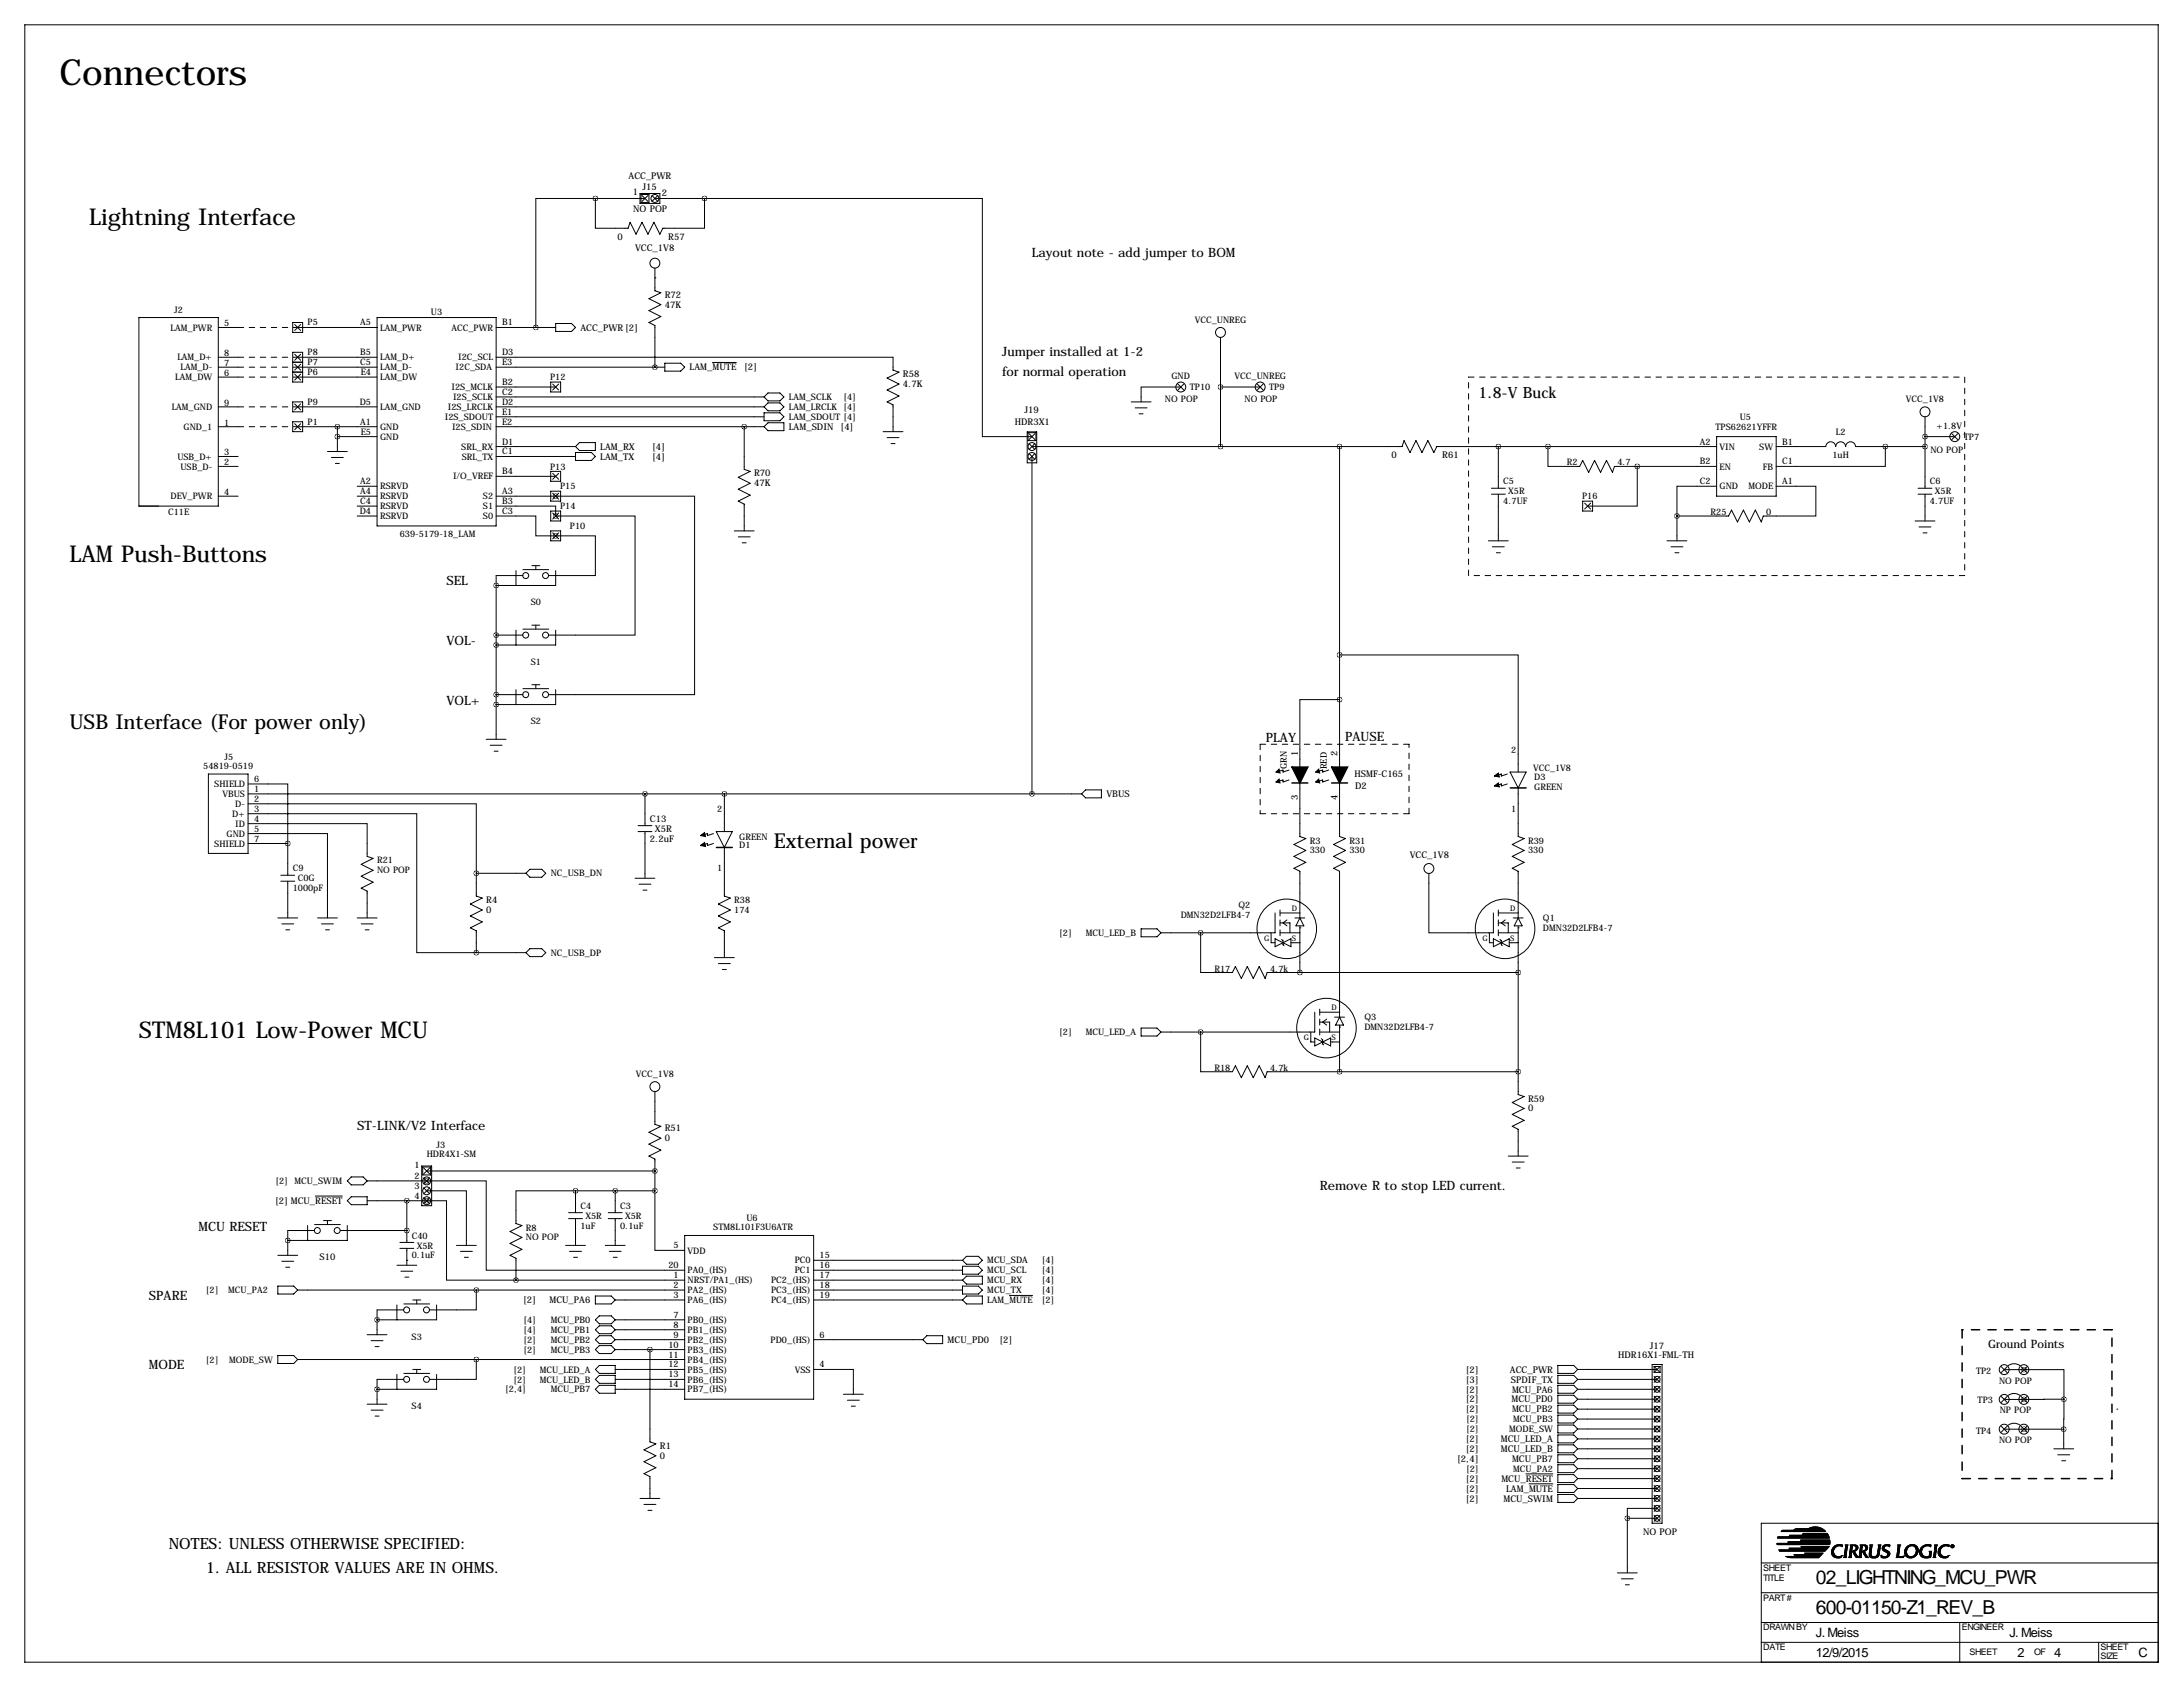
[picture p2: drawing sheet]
<svg xmlns="http://www.w3.org/2000/svg" width="559mm" height="432mm" viewBox="0 0 559 432" stroke-linecap="round" stroke-linejoin="round" font-family="sans-serif">
<defs><g id="words">
<text font-size="9.2" x="15.2" y="21.7">Connectors</text>
<g font-size="5.9">
<text x="22.9" y="57.5">Lightning Interface</text>
<text x="17.8" y="143.9">LAM Push-Buttons</text>
<text x="35.6" y="265.8">STM8L101 Low-Power MCU</text>
</g>
<g font-size="5.3">
<text x="17.8" y="186.6">USB Interface (For power only)</text>
<text x="198.1" y="217">External power</text>
</g>
<g font-size="4.9">
<text x="464.8" y="405.5">02_LIGHTNING_MCU_PWR</text>
<text x="464.8" y="413.1">600-01150-Z1_REV_B</text>
</g>
<g font-size="4">
<text x="378.5" y="101.8">1.8-V Buck</text>
<text x="43.2" y="396.4">NOTES: UNLESS OTHERWISE SPECIFIED:</text>
<text x="52.8" y="402.7">1. ALL RESISTOR VALUES ARE IN OHMS.</text>
</g>
<g font-size="3.3">
<text x="264.2" y="65.8">Layout note - add jumper to BOM</text>
<text x="256.5" y="91.2">Jumper installed at 1-2</text>
<text x="256.5" y="96.3">for normal operation</text>
<text x="114.3" y="149.9">SEL</text>
<text x="114.3" y="165.1">VOL-</text>
<text x="114.3" y="180.3">VOL+</text>
<text x="324" y="189.8">PLAY</text>
<text x="344.3" y="189.6">PAUSE</text>
<text x="91.4" y="289.3">ST-LINK/V2 Interface</text>
<text x="337.8" y="304.6">Remove R to stop LED current.</text>
<text x="50.8" y="315">MCU RESET</text>
<text x="38.1" y="332.7">SPARE</text>
<text x="38.1" y="350.5">MODE</text>
<text x="464.8" y="418.9">J. Meiss</text>
<text x="514.3" y="418.9">J. Meiss</text>
<text x="464.8" y="424">12/9/2015</text>
<text x="516.5" y="424">2</text>
<text x="525.8" y="424">4</text>
<text x="547.4" y="424">C</text>
</g>
<text font-size="3" x="509" y="345.1">Ground Points</text>
<g font-size="2.4">
<text x="160.9" y="45.8">ACC_PWR</text>
<text x="162" y="50">1</text>
<text x="164.5" y="48.7">J15</text>
<text x="169.4" y="50.3">2</text>
<text x="162.1" y="54.3">NO POP</text>
<text x="158.1" y="61.4">0</text>
<text x="162.6" y="64.3">VCC_1V8</text>
<text x="171" y="61.4">R57</text>
<text x="170.2" y="76.2">R72</text>
<text x="170.2" y="78.7">47K</text>
<text x="148.6" y="84.7">ACC_PWR[2]</text>
<text x="176.5" y="94.8">LAM_MUTE</text>
<text x="190.5" y="94.8">[2]</text>
<text x="231.1" y="96.5">R58</text>
<text x="231.1" y="99.1">4.7K</text>
<text x="262.2" y="105.8">J19</text>
<text x="201.9" y="110.1">LAM_SDIN</text>
<text x="215.2" y="110.1">[4]</text>
<text x="259.8" y="108.8">HDR3X1</text>
<text x="153.7" y="115.1">LAM_RX</text>
<text x="153.7" y="117.7">LAM_TX</text>
<text x="166.9" y="115.1">[4]</text>
<text x="166.9" y="117.7">[4]</text>
<text x="356.2" y="117.2">0</text>
<text x="369.2" y="117.2">R61</text>
<text x="193" y="121.9">R70</text>
<text x="193" y="124.5">47K</text>
<text x="332.2" y="193.5" transform="rotate(-90 332.2 193.5)">1</text>
<text x="342.4" y="193.5" transform="rotate(-90 342.4 193.5)">2</text>
<text x="346.7" y="198.9">HSMF-C165</text>
<text x="346.9" y="202">D2</text>
<text x="283.2" y="204">VBUS</text>
<text x="332.2" y="204.8" transform="rotate(-90 332.2 204.8)">3</text>
<text x="342.4" y="204.8" transform="rotate(-90 342.4 204.8)">4</text>
<text x="166.4" y="210.4">C13</text>
<text x="166.4" y="215.5">2.2uF</text>
<text x="167.6" y="212.9">X5R</text>
<text x="360.9" y="219.5">VCC_1V8</text>
<text x="124.5" y="231.1">R4</text>
<text x="124.5" y="233.7">0</text>
<text x="391.2" y="281.9">R59</text>
<text x="391.2" y="284.5">0</text>
<text x="170.2" y="289.6">R51</text>
<text x="170.2" y="292.1">0</text>
<text x="70.4" y="308.2">[2] MCU_RESET</text>
<text x="81.8" y="322.6">S10</text>
<text x="133.9" y="333.6">[2]</text>
<text x="140.7" y="333.6">MCU_PA6</text>
<text x="242.6" y="343.7">MCU_PD0</text>
<text x="255.8" y="343.7">[2]</text>
<text x="414.2" y="347.6">HDR16X1-FML-TH</text>
<text x="422.3" y="345.2">J17</text>
<text x="375.2" y="351.4">[2]</text>
<text x="375.2" y="353.9">[3]</text>
<text x="386.5" y="351.4">ACC_PWR</text>
<text x="386.8" y="353.9">SPDIF_TX</text>
<text x="375.2" y="356.4">[2]</text>
<text x="375.2" y="359">[2]</text>
<text x="386.9" y="359">MCU_PD0</text>
<text x="387.1" y="356.4">MCU_PA6</text>
<text x="375.2" y="361.5">[2]</text>
<text x="387.1" y="361.5">MCU_PB2</text>
<text x="168.9" y="370.8">R1</text>
<text x="375.2" y="369.1">[2]</text>
<text x="375.2" y="371.7">[2]</text>
<text x="384.2" y="369.1">MCU_LED_A</text>
<text x="384.2" y="371.7">MCU_LED_B</text>
<text x="168.9" y="373.4">0</text>
<text x="373" y="374.2">[2,4]</text>
<text x="387.1" y="374.2">MCU_PB7</text>
<text x="375.2" y="379.3">[2]</text>
<text x="375.2" y="381.8">[2]</text>
<text x="384.3" y="379.3">MCU_RESET</text>
<text x="385.6" y="381.8">LAM_MUTE</text>
<text x="375.2" y="384.4">[2]</text>
<text x="384.9" y="384.4">MCU_SWIM</text>
<text x="420.6" y="392.9">NO POP</text>
</g>
<g font-size="2.3">
<text x="44.6" y="80">J2</text>
<text x="57.4" y="83.6">5</text>
<text x="78.7" y="83.3">P5</text>
<text x="92.2" y="83.3">A5</text>
<text x="110.3" y="80.5">U3</text>
<text x="128.5" y="83.3">B1</text>
<text x="305.8" y="82.6">VCC_UNREG</text>
<text x="43.7" y="84.6">LAM_PWR</text>
<text x="97.3" y="84.6">LAM_PWR</text>
<text x="115.6" y="84.6">ACC_PWR</text>
<text x="45.4" y="92.2">LAM_D+</text>
<text x="46.2" y="94.8">LAM_D-</text>
<text x="57.4" y="93.7">7</text>
<text x="57.4" y="91.2">8</text>
<text x="78.7" y="90.9">P8</text>
<text x="78.7" y="93.5">P7</text>
<text x="92.2" y="90.9">B5</text>
<text x="92.2" y="93.5">C5</text>
<text x="97.3" y="92.2">LAM_D+</text>
<text x="97.3" y="94.8">LAM_D-</text>
<text x="116.6" y="94.8">I2C_SDA</text>
<text x="117.3" y="92.2">I2C_SCL</text>
<text x="128.5" y="90.9">D3</text>
<text x="128.5" y="93.5">E3</text>
<text x="44.9" y="97.3">LAM_DW</text>
<text x="57.4" y="96.3">6</text>
<text x="78.7" y="96">P6</text>
<text x="92.4" y="96">E4</text>
<text x="97.3" y="97.3">LAM_DW</text>
<text x="115.6" y="99.9">I2S_MCLK</text>
<text x="128.5" y="98.6">B2</text>
<text x="128.5" y="101.1">C2</text>
<text x="140.8" y="97.3">P12</text>
<text x="299.8" y="97">GND</text>
<text x="304.5" y="99.9">TP10</text>
<text x="316" y="97.1">VCC_UNREG</text>
<text x="324.9" y="99.9">TP9</text>
<text x="43.9" y="104.9">LAM_GND</text>
<text x="57.4" y="103.9">9</text>
<text x="78.7" y="103.6">P9</text>
<text x="92.1" y="103.6">D5</text>
<text x="97.3" y="104.9">LAM_GND</text>
<text x="113.9" y="107.5">I2S_SDOUT</text>
<text x="114.6" y="104.9">I2S_LRCLK</text>
<text x="116" y="102.4">I2S_SCLK</text>
<text x="128.5" y="103.6">D2</text>
<text x="128.5" y="106.2">E1</text>
<text x="201.9" y="102.4">LAM_SCLK</text>
<text x="201.9" y="104.9">LAM_LRCLK [4]</text>
<text x="201.9" y="107.5">LAM_SDOUT [4]</text>
<text x="215.9" y="102.4">[4]</text>
<text x="298.2" y="103">NO POP</text>
<text x="318.6" y="103">NO POP</text>
<text x="445.3" y="107.5">U5</text>
<text x="487.9" y="102.9">VCC_1V8</text>
<text x="47" y="110">GND_1</text>
<text x="57.4" y="109">1</text>
<text x="78.7" y="108.7">P1</text>
<text x="92.2" y="108.7">A1</text>
<text x="92.4" y="111.3">E5</text>
<text x="97.3" y="110">GND</text>
<text x="97.3" y="112.6">GND</text>
<text x="115.7" y="110">I2S_SDIN</text>
<text x="128.5" y="113.8">D1</text>
<text x="128.5" y="108.7">E2</text>
<text x="435.1" y="113.8">A2</text>
<text x="439.1" y="110">TPS62621YFFR</text>
<text x="456.2" y="113.8">B1</text>
<text x="469.9" y="111.3">L2</text>
<text x="495.7" y="109.9">+1.8V</text>
<text x="502.7" y="112.6">TP7</text>
<text x="45.4" y="117.6">USB_D+</text>
<text x="57.4" y="119.1">2</text>
<text x="57.4" y="116.6">3</text>
<text x="118.1" y="115.1">SRL_RX</text>
<text x="118.2" y="117.6">SRL_TX</text>
<text x="128.5" y="116.3">C1</text>
<text x="401.1" y="119.1">R2</text>
<text x="414" y="119.1">4.7</text>
<text x="435.1" y="118.9">B2</text>
<text x="440.2" y="115.1">VIN</text>
<text x="450.3" y="115.1">SW</text>
<text x="456.2" y="118.9">C1</text>
<text x="469.1" y="117.2">1uH</text>
<text x="494.1" y="115.8">NO POP</text>
<text x="46.2" y="120.2">USB_D-</text>
<text x="92.2" y="124">A2</text>
<text x="97.3" y="125.3">RSRVD</text>
<text x="116" y="122.7">I/O_VREF</text>
<text x="128.5" y="121.4">B4</text>
<text x="140.8" y="120.2">P13</text>
<text x="143.4" y="125.3">P15</text>
<text x="384.8" y="124">C5</text>
<text x="435.1" y="124">C2</text>
<text x="440.2" y="120.2">EN</text>
<text x="440.2" y="125.3">GND</text>
<text x="447.6" y="125.3">MODE</text>
<text x="451.3" y="120.2">FB</text>
<text x="456.2" y="124">A1</text>
<text x="494" y="124">C6</text>
<text x="43" y="131.9">C11E</text>
<text x="43.7" y="127.8">DEV_PWR</text>
<text x="57.4" y="126.7">4</text>
<text x="92.1" y="131.6">D4</text>
<text x="92.2" y="126.5">A4</text>
<text x="92.2" y="129">C4</text>
<text x="97.3" y="127.8">RSRVD</text>
<text x="97.3" y="130.3">RSRVD</text>
<text x="123.6" y="127.8">S2</text>
<text x="123.6" y="130.3">S1</text>
<text x="128.5" y="126.5">A3</text>
<text x="128.5" y="129">B3</text>
<text x="128.5" y="131.6">C3</text>
<text x="143.4" y="130.3">P14</text>
<text x="384.8" y="129.1">4.7UF</text>
<text x="386.1" y="126.5">X5R</text>
<text x="405" y="127.8">P16</text>
<text x="437.9" y="131.8">R25</text>
<text x="452.1" y="131.8">0</text>
<text x="494" y="129.1">4.7UF</text>
<text x="495.3" y="126.5">X5R</text>
<text x="97.3" y="132.9">RSRVD</text>
<text x="102.3" y="137.5">639-5179-18_LAM</text>
<text x="123.6" y="132.9">S0</text>
<text x="145.9" y="135.4">P10</text>
<text x="135.8" y="154.9">S0</text>
<text x="135.8" y="170.2">S1</text>
<text x="135.8" y="185.4">S2</text>
<text x="52" y="196.9">54819-0519</text>
<text x="57.5" y="194.6">J5</text>
<text x="329.4" y="196.9" transform="rotate(-90 329.4 196.9)">GRN</text>
<text x="339.6" y="196.9" transform="rotate(-90 339.6 196.9)">RED</text>
<text x="386.8" y="192.6">2</text>
<text x="392.4" y="197.4">VCC_1V8</text>
<text x="54.8" y="201.5">SHIELD</text>
<text x="65" y="202.7">1</text>
<text x="65" y="200.2">6</text>
<text x="392.7" y="199.7">D3</text>
<text x="392.7" y="202.2">GREEN</text>
<text x="56.9" y="204">VBUS</text>
<text x="59.4" y="209.1">D+</text>
<text x="60.2" y="206.5">D-</text>
<text x="65" y="205.2">2</text>
<text x="65" y="207.8">3</text>
<text x="183.6" y="207.9">2</text>
<text x="386.8" y="207.8">1</text>
<text x="58" y="214.2">GND</text>
<text x="60.2" y="211.6">ID</text>
<text x="65" y="210.3">4</text>
<text x="65" y="212.9">5</text>
<text x="65" y="215.4">7</text>
<text x="189.2" y="214.9">GREEN</text>
<text x="335.3" y="215.9">R3</text>
<text x="345.4" y="215.9">R31</text>
<text x="391.2" y="215.9">R39</text>
<text x="54.8" y="216.7">SHIELD</text>
<text x="96.5" y="221">R21</text>
<text x="189.2" y="217">D1</text>
<text x="335.3" y="218.4">330</text>
<text x="345.4" y="218.4">330</text>
<text x="391.2" y="218.4">330</text>
<text x="74.9" y="223.1">C9</text>
<text x="76.2" y="225.6">C0G</text>
<text x="96.5" y="223.5">NO POP</text>
<text x="141" y="224.3">NC_USB_DN</text>
<text x="183.6" y="223">1</text>
<text x="74.9" y="228.1">1000pF</text>
<text x="188" y="231.1">R38</text>
<text x="188" y="233.7">174</text>
<text x="317" y="232.4">Q2</text>
<text x="271.2" y="239.6">[2]</text>
<text x="277.9" y="239.6">MCU_LED_B</text>
<text x="302.2" y="234.9">DMN32D2LFB4-7</text>
<text x="395" y="235.8">Q1</text>
<text x="395" y="238.3">DMN32D2LFB4-7</text>
<text x="141" y="244.6">NC_USB_DP</text>
<text x="310.9" y="248.7">R17</text>
<text x="325.1" y="248.7">4.7k</text>
<text x="349.2" y="261.2">Q3</text>
<text x="349.2" y="263.7">DMN32D2LFB4-7</text>
<text x="271.2" y="265">[2]</text>
<text x="277.9" y="265">MCU_LED_A</text>
<text x="162.8" y="275.6">VCC_1V8</text>
<text x="310.9" y="274.1">R18</text>
<text x="325.1" y="274.1">4.7k</text>
<text x="111.8" y="293.7">J3</text>
<text x="106.1" y="299">1</text>
<text x="109.2" y="296.3">HDR4X1-SM</text>
<text x="70.5" y="303.1">[2]</text>
<text x="75.4" y="303.1">MCU_SWIM</text>
<text x="106.1" y="301.8">2</text>
<text x="106.1" y="304.3">3</text>
<text x="106.1" y="306.8">4</text>
<text x="148.6" y="309.4">C4</text>
<text x="149.9" y="312">X5R</text>
<text x="158.7" y="309.4">C3</text>
<text x="160" y="312">X5R</text>
<text x="105.4" y="317">C40</text>
<text x="134.6" y="315">R8</text>
<text x="134.6" y="317.5">NO POP</text>
<text x="148.6" y="314.5">1uF</text>
<text x="158.7" y="314.5">0.1uF</text>
<text x="182.6" y="314.8">STM8L101F3U6ATR</text>
<text x="191.1" y="312.4">U6</text>
<text x="105.4" y="322.1">0.1uF</text>
<text x="106.7" y="319.6">X5R</text>
<text x="172.4" y="319.5">5</text>
<text x="176" y="320.8">VDD</text>
<text x="203.4" y="323.4">PC0</text>
<text x="209.8" y="322.1">15</text>
<text x="252.7" y="323.4">MCU_SDA</text>
<text x="266.7" y="323.4">[4]</text>
<text x="171.1" y="324.6">20</text>
<text x="172.4" y="327.2">1</text>
<text x="172.4" y="329.7">2</text>
<text x="176" y="325.9">PA0_(HS)</text>
<text x="176" y="328.5">NRST/PA1_(HS)</text>
<text x="197.4" y="328.5">PC2_(HS)</text>
<text x="203.4" y="325.9">PC1</text>
<text x="209.8" y="324.6">16</text>
<text x="209.8" y="327.2">17</text>
<text x="209.8" y="329.7">18</text>
<text x="252.7" y="325.9">MCU_SCL</text>
<text x="252.7" y="328.5">MCU_RX</text>
<text x="266.7" y="325.9">[4]</text>
<text x="266.7" y="328.5">[4]</text>
<text x="52.7" y="331">[2]</text>
<text x="58.4" y="331">MCU_PA2</text>
<text x="172.4" y="332.2">3</text>
<text x="176" y="331">PA2_(HS)</text>
<text x="176" y="333.5">PA6_(HS)</text>
<text x="197.4" y="331">PC3_(HS)</text>
<text x="197.4" y="333.5">PC4_(HS)</text>
<text x="209.8" y="332.2">19</text>
<text x="252.7" y="331">MCU_TX</text>
<text x="252.7" y="333.5">LAM_MUTE</text>
<text x="266.7" y="331">[4]</text>
<text x="266.7" y="333.5">[2]</text>
<text x="134" y="338.6">[4]</text>
<text x="134" y="341.2">[4]</text>
<text x="141" y="338.6">MCU_PB0</text>
<text x="141" y="341.2">MCU_PB1</text>
<text x="172.4" y="337.3">7</text>
<text x="172.4" y="339.9">8</text>
<text x="176" y="338.6">PB0_(HS)</text>
<text x="176" y="341.2">PB1_(HS)</text>
<text x="105.4" y="342.9">S3</text>
<text x="134" y="343.7">[2]</text>
<text x="134" y="346.2">[2]</text>
<text x="141" y="343.7">MCU_PB2</text>
<text x="141" y="346.2">MCU_PB3</text>
<text x="171.1" y="344.9">10</text>
<text x="171.1" y="347.5">11</text>
<text x="172.4" y="342.4">9</text>
<text x="176" y="343.7">PB2_(HS)</text>
<text x="176" y="346.2">PB3_(HS)</text>
<text x="197.2" y="343.7">PD0_(HS)</text>
<text x="209.8" y="342.4">6</text>
<text x="52.7" y="348.8">[2]</text>
<text x="58.6" y="348.8">MODE_SW</text>
<text x="131.5" y="351.3">[2]</text>
<text x="131.5" y="353.9">[2]</text>
<text x="138.2" y="351.3">MCU_LED_A</text>
<text x="138.2" y="353.9">MCU_LED_B</text>
<text x="171.1" y="350">12</text>
<text x="171.1" y="352.6">13</text>
<text x="176" y="348.8">PB4_(HS)</text>
<text x="176" y="351.3">PB5_(HS)</text>
<text x="176" y="353.9">PB6_(HS)</text>
<text x="203.4" y="351.3">VSS</text>
<text x="209.8" y="350">4</text>
<text x="505.8" y="351.7">TP2</text>
<text x="129.3" y="356.4">[2,4]</text>
<text x="141" y="356.4">MCU_PB7</text>
<text x="171.1" y="355.1">14</text>
<text x="176" y="356.4">PB7_(HS)</text>
<text x="506.2" y="359.2">TP3</text>
<text x="511.7" y="354.2">NO POP</text>
<text x="105.4" y="360.7">S4</text>
<text x="375.3" y="364">[2]</text>
<text x="387.4" y="364">MCU_PB3</text>
<text x="511.9" y="361.8">NP POP</text>
<text x="375.3" y="366.6">[2]</text>
<text x="386.3" y="366.6">MODE_SW</text>
<text x="505.8" y="367">TP4</text>
<text x="511.7" y="369.4">NO POP</text>
<text x="375.3" y="376.7">[2]</text>
<text x="387.4" y="376.7">MCU_PA2</text>
<text x="451.4" y="404.6">TITLE</text>
<text x="451.4" y="402.1">SHEET</text>
<text x="451.4" y="409.7">PART #</text>
<text x="451.4" y="417.3">DRAWN BY</text>
<text x="502.2" y="417.3">ENGINEER</text>
<text x="451.4" y="422.4">DATE</text>
<text x="504.2" y="423.7">SHEET</text>
<text x="520.7" y="423.7">OF</text>
<text x="537.7" y="424.7">SIZE</text>
<text x="537.7" y="422.4">SHEET</text>
</g>
<g font-size="2">
<text x="330.7" y="233.2">D</text>
<text x="386.6" y="233.2">D</text>
<text x="323.6" y="240.8">G</text>
<text x="330.7" y="240.8">S</text>
<text x="379.5" y="240.8">G</text>
<text x="386.6" y="240.8">S</text>
<text x="340.9" y="258.6">D</text>
<text x="333.8" y="266.2">G</text>
<text x="340.9" y="266.2">S</text>
</g>
</g></defs>
<g fill="none" stroke="#000" stroke-width=".26">
<path d="M6.3 6.3h546.1v419.1h-546.1zM152.4 50.8v7.6h8.4l.5-1.5 1.5 3 1.5-3 1.6 3 1.5-3 1.5 3 .8-1.5h10.6v-7.6M152.4 50.8h-15.2v33M152.4 50.8h12.7M163.8 49.5h5.1v2.6h-5.1zM164.1 49.8h2v2h-2zM164.3 50l1.6 1.6M165.9 50l-1.6 1.6M166.9 50l1.5 1.6M167.6 50.8h12.7M168.4 50l-1.5 1.6M180.3 50.8h71.2v61h12.7"/>
<path d="M167.6 71.1h.1M167.6 68.6v5.8l1.6 .5-3.1 1.6 3.1 1.5-3.1 1.5 3.1 1.5-3.1 1.6 1.5 .7v10.7M35.6 81.3h20.3v48.2h-20.3zM55.9 83.8h5.1M55.9 91.4h5.1M55.9 94h5.1M55.9 96.5h5.1M74.9 82.6h2.6v2.5h-2.6zM74.9 90.2h2.6v7.6h-2.6zM74.9 92.7h2.6M74.9 95.2h2.6M75.4 83.1l1.6 1.5"/>
<path d="M75.4 90.7l1.6 1.5M75.4 93.2l1.6 1.5M75.4 95.8l1.6 1.5M76.2 83.8h20.3M76.2 91.4h20.3M76.2 94h20.3M76.2 96.5h20.3M77 83.1l-1.6 1.5M77 90.7l-1.6 1.5M77 93.2l-1.6 1.5M77 95.8l-1.6 1.5M96.5 81.3h30.5v53.3h-30.5z"/>
<path d="M127 83.8h15.2M127 99.1h15.2M127 91.4h101.6v3.3l1.5 .5-3 1.6 3 1.5-3 1.5 3 1.5-3 1.6 1.5 .7v6.9M127 94h43.2M141 97.8h2.5v2.5h-2.5zM141.5 98.3l1.5 1.5M142.2 82.8h4.1l1 1-1 1h-4.1zM143 98.3l-1.5 1.5M167.6 94h.1M170.2 93h4l1.1 1-1.1 1h-4zM182.4 92.8h6.1M301.5 98.3l1.5 1.5"/>
<path d="M302.3 99.1h-10.2v3.8M303 98.3l-1.5 1.5M312.4 99.1h10.2M312.4 86.4v27.9M321.8 98.3l1.5 1.5M323.3 98.3l-1.5 1.5M55.9 109.2h5.1M55.9 116.8h5.1M55.9 104.1h5.1M55.9 119.4h5.1M74.9 102.9h2.6v2.5h-2.6zM74.9 107.9h2.6v2.6h-2.6z"/>
<path d="M75.4 103.4l1.6 1.5M75.4 108.5l1.6 1.5M76.2 109.2h20.3M76.2 104.1h20.3M77 103.4l-1.6 1.5M77 108.5l-1.6 1.5M83.8 115.6h5.1M84.8 117.1h3.1M85.9 118.6h1M86.4 111.8h10.1M86.4 109.2v6.4M127 109.2h68.6"/>
<path d="M127 116.8h20.3M127 101.6h68.6M127 114.3h20.3M127 104.1h68.6M127 106.7h68.6M147.3 115.8h4.1l1 1-1 1.1h-4.1zM148.3 113.3h4.1v2h-4.1l-1-1zM190.5 109.2v10.9l1.5 .5-3 1.6 3 1.5-3 1.5 3 1.5-3 1.6 1.5 .7v6.9M195.6 105.7h4l1.1 1-1.1 1h-4zM196.6 100.6h3l1.1 1-1.1 1h-3l-1-1zM196.6 103.1h3l1.1 1-1.1 1.1h-3l-1-1.1zM196.6 108.2h4.1v2h-4.1l-1-1z"/>
<path d="M226.1 110.5h5M227.1 112h3M228.1 113.5h1M262.9 110.5h2.5v8h-2.5zM263.1 110.7h2.1v2.1h-2.1zM263.4 111l1.5 1.5M263.4 113.5l1.5 1.6M263.4 116.1l1.5 1.5M264.2 114.3h94.7l.5-1.5 1.5 3 1.6-3 1.5 3 1.5-3 1.5 3 .8-1.5h71.6M264.2 116.8v86.4M264.9 111l-1.5 1.5M264.9 113.5l-1.5 1.6"/>
<path d="M264.9 116.1l-1.5 1.5M289.6 102.9h5M290.6 104.4h3M291.6 105.9h1M342.9 114.3v82M383.5 114.3v10.7M396.2 114.3v5.1h8.2l.7-1.5 1.6 3 1.5-3 1.5 3 1.5-3 1.5 3 .6-1.5h26.1M419.1 119.4v10.1h-12.7M439.4 111.8h15.3v15.2h-15.3zM454.7 114.3h12.7a1.27 1.27 0 0 1 1.2-1.2 1.27 1.27 0 0 1 1.3 1.2 1.27 1.27 0 0 1 1.3-1.2 1.27 1.27 0 0 1 1.2 1.2M472.4 114.3a1.27 1.27 0 0 1 1.3-1.2 1.27 1.27 0 0 1 1.3 1.2h17.8M482.6 114.3v5.1h-27.9"/>
<path d="M492.8 111.8h7.6M492.8 106.7v18.3M499.6 111l1.5 1.5M501.1 111l-1.5 1.5M55.9 127h5.1M91.4 124.5h5.1M91.4 127h5.1M91.4 129.5h5.1M91.4 132.1h5.1M127 132.1h10.2v5.1h5M127 129.5h15.2v2.6M127 127h15.2"/>
<path d="M127 121.9h15.2M141 120.6h2.5v2.6h-2.5zM141 125.7h2.5v2.6h-2.5zM141 130.8h2.5v2.5h-2.5zM141 135.9h2.5v2.5h-2.5zM141.5 126.2l1.5 1.6M141.5 131.3l1.5 1.5M141.5 136.4l1.5 1.5M141.5 121.2l1.5 1.5M142.2 132.1h.1M142.2 132.1h20.4v30.5h-22.1M142.2 127h.1"/>
<path d="M142.2 137.2h.1M142.2 137.2h10.2v10.1h-11.9M142.2 127h35.6v50.8h-37.3M143 126.2l-1.5 1.6M143 131.3l-1.5 1.5M143 136.4l-1.5 1.5M143 121.2l-1.5 1.5M188 135.9h5M189 137.4h3M190 138.9h1M381 138.4h5.1M381.8 125h3.5"/>
<path d="M381.8 126.5h3.5M382 140h3.1M383.5 126.5v11.9M405.1 128.3h2.6v2.5h-2.6zM405.6 128.8l1.6 1.5M407.2 128.8l-1.6 1.5M426.7 138.4h5.1M427.7 140h3.1M429.3 132.1v6.3M439.4 124.5h-10.1v7.6M454.7 124.5h10.1v7.6h-13.4l-.6 1.5-1.5-3-1.5 3-1.5-3-1.5 3-1.6-3-.7 1.5h-13.2M490.2 133.3h5.1"/>
<path d="M491 125h3.5M491 126.5h3.5M491.2 134.9h3.1M492.3 136.4h1M492.8 126.5v6.8M127 149.9h.1M132.1 146v3.9M133.9 147.3h-6.9v41.9M133.9 145.8h6.6M136.1 144.8h2.1M137.2 144.8v1M142.2 146v3.9h-15.2"/>
<path d="M383 141.5h1M428.8 141.5h1M127 162.6h.1M127 165.1h.1M127 177.8h.1M127 162.6h6.9M127 177.8h6.9M132.1 161.3v3.8M132.1 176.5v3.8M133.9 161h6.6M133.9 176.3h6.6M136.1 160h2.1"/>
<path d="M136.1 175.3h2.1M137.2 160v1M137.2 175.3v1M142.2 161.3v3.8h-15.2M142.2 176.5v3.8h-15.2M342.9 167.6h45.7v30M342.9 179.1h-10.2v17.2M53.3 198.1h10.2v20.3h-10.2zM124.5 189.2h5M125.5 190.8h3M126.5 192.3h1M127 180.3h.1"/>
<path d="M329.9 197.1l-1.5 .5v-.5l-1.8 .5M329.9 199.6l-1.5 .6v-.6l-1.8 .6M340.1 197.1l-1.5 .5v-.5l-1.8 .5M340.1 199.6l-1.5 .6v-.6l-1.8 .6M385.8 198.1l-1.5 .5v-.5l-1.8 .5M386.5 197.6h4.2l-2.1 4.1zM63.5 213.4h20.3v21.5M63.5 210.8h30.5v8.4l1.5 .5-3 1.5 3 1.6-3 1.5 3 1.5-3 1.5 1.5 .8v6.8M63.5 200.7h10.2v15.2M63.5 205.7h58.4v17.8M63.5 208.3h43.2v35.5h15.2M63.5 203.2h213.4"/>
<path d="M63.5 215.9h10.2M73.7 215.9v8.1M163.3 211.3h3.6M163.3 212.9h3.6M165.1 203.2v8.1M165.1 212.9v11.9M182.6 215.9l-1.5 .5v-.5l-1.8 .5M182.6 213.4l-1.5 .5v-.5l-1.8 .5M183.3 212.9h4.2l-2.1 4zM185.4 203.2v9.7M185.4 216.9v12.5l1.5 .5-3 1.5 3 1.5-3 1.5 3 1.6-3 1.5 1.5 .8v6.8M277.9 202.2h4v2h-4l-1-1z"/>
<path d="M332.7 200.4v13.7l1.6 .5-3.1 1.6 3.1 1.5-3.1 1.5 3.1 1.5-3.1 1.5 1.5 .8v11.9M342.9 200.4v13.7l1.5 .5-3 1.6 3 1.5-3 1.5 3 1.5-3 1.5 1.5 .8v37.3M385.8 200.7l-1.5 .5v-.5l-1.8 .5M388.6 201.7v12.4l1.5 .5-3 1.6 3 1.5-3 1.5 3 1.5-3 1.5 1.5 .8v11.9M71.1 234.9h5.1M71.9 224h3.5M71.9 225.6h3.5M72.1 236.5h3.1M73.2 238h1M73.7 225.6v9.3M81.3 234.9h5.1M82.3 236.5h3"/>
<path d="M83.3 238h1M91.4 234.9h5.1M92.5 236.5h3M93.5 238h1M121.9 223.5v5.9l1.5 .5-3 1.5 3 1.5-3 1.5 3 1.6-3 1.5 1.5 .8v5.5M121.9 223.5h12.7M135.6 222.5h3.1l1 1-1 1h-3.1l-1-1zM162.6 224.8h5M163.6 226.3h3M164.6 227.8h1M292.1 237.7h4.1l1 1.1-1 1h-4.1zM307.3 238.8v10.1h8.2l.7-1.5 1.6 3 1.5-3 1.5 3 1.5-3 1.5 3 .6-1.5h64.2"/>
<path d="M325.4 238.8v2.5h1M326.4 233.7v5.1h-29.2M327.7 238.8h5M327.7 236.2h2.5v2.6M327.7 232.9v1.5M327.7 235.5v1.5M327.7 238v1.5M327.7 233.7h5M329.4 235.5l-1 .7 1 .8M331.5 234.9h2.5M332.7 237.5h.1M332.7 234.9l1.1 2.1h-2.1z"/>
<path d="M332.7 237v11.9M365.8 223.5v15.3h16.5v-5.1M381.3 238.8v2.5h1M383.5 238.8h5.1M383.5 236.2h2.6v2.6M383.5 233.7h5.1M383.5 232.9v1.5M383.5 235.5v1.5M383.5 238v1.5M385.3 235.5l-1 .7 1 .8M387.3 234.9h2.6M388.6 237.5h.1"/>
<path d="M388.6 234.9l1 2.1h-2zM388.6 237v43.2l1.5 .5-3 1.5 3 1.5-3 1.5 3 1.6-3 1.5 1.5 .8v6.8M121.9 243.8h12.7M135.6 242.8h3.1l1 1-1 1.1h-3.1l-1-1.1zM182.9 245.1h5.1M183.9 246.6h3M184.9 248.2h1M326.4 240.3v2l4.1-2v2zM328.1 240.4l.3 .4v1l.3 .3M330.5 241.3h2.2M336.5 259.1v5.1h-39.3M337.8 258.3v1.5"/>
<path d="M337.8 259.1h5.1M382.3 240.3v2l4-2v2zM383.9 240.4l.4 .4v1l.3 .3M386.3 241.3h2.3M167.6 279.4v8.4l1.6 .5-3.1 1.5 3.1 1.5-3.1 1.6 3.1 1.5-3.1 1.5 1.5 .8v8.1M292.1 263.1h4.1l1 1.1-1 1h-4.1zM307.3 264.2v10.1h8.2l.7-1.5 1.6 3 1.5-3 1.5 3 1.5-3 1.5 3 .6-1.5h64.2M335.5 264.2v2.5h1M336.5 265.7v2l4.1-2v2zM337.8 264.2h5.1M337.8 261.6h2.6v2.6M337.8 260.9v1.5"/>
<path d="M337.8 263.4v1.5M338.2 265.8l.4 .4v1l.2 .3M339.6 260.9l-1 .7 1 .8M340.6 266.7h2.3M341.6 260.3h2.6M342.9 262.9h.1M342.9 260.3l1 2.1h-2zM342.9 262.4v11.9M107.9 298.4h2.6v10.2h-2.6zM108.2 298.7h2v2h-2zM108.5 299l1.5 1.5M109.2 299.7h58.4"/>
<path d="M110 299l-1.5 1.5M167.6 299.7h.1M386.1 295.9h5.1M387.1 297.4h3M388.1 299h1M73.7 317.5h.1M78.7 313.7v3.8M80.5 315h-6.8v6.3M80.5 313.4h6.6M80.7 306.1h6.9M82.8 312.4h2M83.8 312.4v1"/>
<path d="M87.1 315h17M88.9 307.3l1-1h4.1v2.1h-4.1zM88.9 313.7v3.8h-15.2M94 302.3l-1-1.1h-3.1l-1 1.1 1 1h3.1l.9-1h15.3M94 307.3h15.2M102.4 318h3.5M102.4 319.5h3.5M104.1 315h.1M104.1 307.3v10.7M104.1 319.5v4.3M108.5 301.5l1.5 1.5M108.5 304l1.5 1.6"/>
<path d="M108.5 306.6l1.5 1.5M109.2 302.3h15.3v22.8h50.8M109.2 307.3h5.1v20.4h17.8M109.2 302.3h.1M109.2 304.8h10.2v14M109.2 307.3h.1M110 301.5l-1.5 1.5M110 304l-1.5 1.6M110 306.6l-1.5 1.5M116.8 318.8h5.1M144.8 318.8h5.1M145.5 310.4h3.6"/>
<path d="M145.5 311.9h3.6M147.3 304.8h-15.2v8.4l1.5 .5-3 1.5 3 1.5-3 1.6 3 1.5-3 1.5 1.5 .8v5.6M147.3 304.8v5.6M147.3 311.9v6.9M147.3 304.8h20.3M154.9 318.8h5.1M155.7 310.4h3.6M155.7 311.9h3.6M157.5 304.8v5.6M157.5 311.9v6.9M167.6 304.8v15.2h7.7M175.3 316.2h33v41.9h-33z"/>
<path d="M71.1 329.2h4.1l1 1-1 1h-4.1zM71.1 321.3h5.1M72.1 322.8h3.1M73.2 324.4h1M76.2 330.2h99.1M96.5 337.8h.1M101.6 334v3.8M101.6 323.8h5.1M102.6 325.4h3.1M103.4 335.3h-6.9v6.3M103.4 333.8h6.6M103.6 326.9h1"/>
<path d="M104.1 322.6h.1M105.7 332.7h2M106.7 332.7v1.1M111.8 334v3.8h-15.3M117.9 320.3h3M118.9 321.8h1M121.9 330.2v5.1h-11.9M132.1 327.7h43.2M145.8 320.3h3M146.8 321.8h1M152.4 331.7h4.1l1 1-1 1.1h-4.1zM156 320.3h3"/>
<path d="M157 321.8h1M157.5 332.7h17.8M157.5 337.8l-1-1h-3.1l-1 1 1 1h3.1l.9-1h17.9M208.3 325.1h38.1M208.3 327.7h38.1M208.3 330.2h38.1M208.3 332.7h38.1M208.3 322.6h38.1M246.4 327.7l1-1.1h4.1v2.1h-4.1zM246.4 324.1h4l1.1 1-1.1 1h-4zM246.4 329.2h4l1.1 1-1.1 1h-4zM247.4 331.7h4.1v2.1h-4.1l-1-1.1z"/>
<path d="M247.4 321.6h3l1.1 1-1.1 1h-3l-1-1zM258.4 331.6h5.9M71.1 347h4.1l1 1-1 1h-4.1zM76.2 348h99.1M94 359.4h5.1M94 341.6h5.1M95 343.2h3M96 344.7h1M96.5 355.6h.1M101.6 351.8v3.8M103.4 353.1h-6.9v6.3M103.4 351.5h6.6"/>
<path d="M105.7 350.5h2M106.7 350.5v1M111.8 351.8v3.8h-15.3M121.9 348v5.1h-11.9M152.4 350.5l1-1h4.1v2h-4.1zM152.4 353.1l1-1.1h4.1v2.1h-4.1zM152.4 355.6l1-1h4.1v2h-4.1zM157.5 350.5h17.8M157.5 342.9l-1-1h-3.1l-1 1 1 1h3.1l.9-1h17.9M157.5 340.4l-1-1.1h-3.1l-1 1.1 1 1h3.1l.9-1h17.9M157.5 345.4l-1-1h-3.1l-1 1 1 1.1h3.1l.9-1.1h17.9M157.5 353.1h17.8"/>
<path d="M157.5 355.6h17.8M166.4 345.4v23.7l1.5 .5-3.1 1.5 3.1 1.5-3.1 1.5 3.1 1.6-3.1 1.5 1.6 .8v5.5M208.3 350.5h10.1v6.4M208.3 342.9h27.9M215.9 356.9h5.1M216.9 358.4h3.1M217.9 359.9h1M237.2 341.9h4.1v2h-4.1l-1-1zM398.8 357.1h4l1.1 1-1.1 1.1h-4zM398.8 359.7h4l1.1 1-1.1 1h-4zM398.8 349.5h4l1.1 1-1.1 1h-4zM398.8 352h4l1.1 1.1-1.1 1h-4z"/>
<path d="M398.8 354.6h4l1.1 1-1.1 1h-4zM403.9 358.1h20.3M403.9 350.5h20.3M403.9 353.1h20.3M403.9 355.6h20.3M422.9 349.2h2.5v40.7h-2.5zM423.4 349.8v1.5M423.4 351.3h1.5M423.4 349.8h1.5M423.4 349.8l1.5 1.5M423.4 352.3l1.5 1.5M423.4 354.8l1.5 1.6"/>
<path d="M423.4 357.4l1.5 1.5M423.4 359.9l1.5 1.5M424.9 349.8v1.5M424.9 349.8l-1.5 1.5M424.9 352.3l-1.5 1.5M424.9 354.8l-1.5 1.6M424.9 357.4l-1.5 1.5M424.9 359.9l-1.5 1.5M512.3 349.8l1.5 1.5M512.3 357.4l1.5 1.6M513 358.2h5.1M513 350.6h5.1"/>
<path d="M513.8 349.8l-1.5 1.5M513.8 357.4l-1.5 1.6M514.1 349.5a2.54 2.54 0 0 1 3 .1M514.1 357.2a2.54 2.54 0 0 1 3 0M517.3 349.8l1.6 1.5M517.3 357.4l1.6 1.6M518.1 350.6h10.2v7.5M518.1 350.6h.1M518.1 358.2h.1M518.9 349.8l-1.6 1.5M518.9 357.4l-1.6 1.6M528.3 358.1l-10.2 .1"/>
<path d="M528.3 358.1v7.7M95 360.9h3M96 362.5h1M390.6 377.3h6.9M391.4 379.8h6.1M398.8 369.8h4l1.1 1-1.1 1.1h-4zM398.8 372.4h4l1.1 1-1.1 1h-4zM398.8 374.9h4l1.1 1-1.1 1h-4zM398.8 377.4h4l1.1 1.1-1.1 1h-4zM398.8 380h4l1.1 1-1.1 1h-4zM398.8 362.2h4l1.1 1-1.1 1h-4zM398.8 364.7h4l1.1 1.1-1.1 1h-4z"/>
<path d="M398.8 367.3h4l1.1 1-1.1 1h-4zM403.9 370.8h20.3M403.9 360.7h20.3M403.9 363.2h20.3M403.9 365.8h20.3M403.9 368.3h20.3M403.9 373.4h20.3M403.9 375.9h20.3M403.9 378.5h20.3M423.4 362.5l1.5 1.5M423.4 365l1.5 1.5M423.4 367.5l1.5 1.6"/>
<path d="M423.4 370.1l1.5 1.5M423.4 372.6l1.5 1.5M423.4 375.2l1.5 1.5M423.4 377.7l1.5 1.5M424.9 362.5l-1.5 1.5M424.9 365l-1.5 1.5M424.9 367.5l-1.5 1.6M424.9 370.1l-1.5 1.5M424.9 372.6l-1.5 1.5M424.9 375.2l-1.5 1.5M424.9 377.7l-1.5 1.5M512.3 365l1.5 1.6"/>
<path d="M513 365.8h15.3M513.8 365l-1.5 1.6M514.1 364.8a2.54 2.54 0 0 1 3 0M517.3 365l1.6 1.6M518.1 365.8h.1M518.9 365l-1.6 1.6M525.7 370.8h5.1M526.7 372.4h3.1M527.8 373.9h1M528.3 365.8v5M541.9 360.7h.1M163.8 383.5h5.1"/>
<path d="M164.8 385.1h3.1M165.9 386.6h1M398.8 382.5h4l1.1 1-1.1 1.1h-4zM403.9 381h20.3M403.9 383.5h20.3M416.6 388.6v14M416.6 388.6h7.6M423.4 380.2l1.5 1.6M423.4 382.8l1.5 1.5M423.4 385.3l1.5 1.5M423.4 387.9l1.5 1.5M424.2 386.1h-7.6v2.5"/>
<path d="M424.9 380.2l-1.5 1.6M424.9 382.8l-1.5 1.5M424.9 385.3l-1.5 1.5M424.9 387.9l-1.5 1.5M454.9 395.2h13.5M454.9 395.1h13.5M454.9 395h13.5M454.9 395.4h13.5M454.9 395.3h13.5M455 393.7h13.3M455 393.6h13.3M455.1 393.5h13.1"/>
<path d="M455.1 393.4h13.1M455.3 396.7h12.2M455.4 396.8h12M455.4 396.7h12M455.5 397h11.7M455.5 396.9h11.8M455.9 392h11.5M455.9 392h11.4M456 391.9h11.3M456.1 391.8h11.1M456.1 391.8h11M456.2 391.7h10.9"/>
<path d="M456.3 391.7h10.7M457 398.4h8.9M457.1 398.4h8.7M457.3 398.5h8.5M457.4 398.5h8.3M457.7 398.6h7.9M457.7 395h10.7M457.7 394.9h10.7M457.7 394.8h10.7M457.7 394.7h10.7M457.7 394.6h10.7M457.9 398.7h7.7"/>
<path d="M458 396.3h9.8M458 396.2h9.9M458 393.3h10.1M458 393.2h10.1M458 396.4h9.7M458 393.1h10.1M458.1 396.5h9.5M458.1 396.5h9.6M458.1 396.4h9.6M458.1 393h10M458.1 393h9.9M458.1 396.6h9.4"/>
<path d="M458.1 392.9h9.9M458.3 398.7h7.2M459.2 397.9h7.1M459.2 398h7M459.2 391.6h7.7M459.3 398h6.9M459.3 391.5h7.5M459.4 398.1h6.7M459.4 391.4h7.3M459.5 398.2h6.6M459.6 398.2h6.4M459.6 391.3h6.9"/>
<path d="M459.7 398.3h6.3M459.7 391.3h6.7M460.9 394.5h7.5M460.9 394.4h7.5M460.9 394.3h7.5M460.9 394.2h7.5M461 394.2h7.4M461 395.8h7.3M461.1 396h7M461.1 395.9h7.1M461.1 396.1h6.9M461.2 396.2h6.7"/>
<path d="M461.3 392.9h6.7M461.4 392.8h6.5M461.4 392.7h6.5M461.5 392.7h6.4M461.5 392.6h6.3M461.6 392.5h6.2M461.6 392.5h6.1M461.9 397.5h4.8M462 397.6h4.6M462.1 397.7h4.4M462.2 397.8h4.2M462.3 397.9h4"/>
<path d="M463 391.2h3.3M463 391.2h3.2M463.3 391.1h2.7M463.4 391h2.5M463.5 391h2.2M463.8 390.9h1.7M464.3 390.8h.7M467.2 397l-11.7 .1M468.1 396l-7 .1M468.8 397.6h.6M468.8 397.5h.6M468.8 397.4h.6"/>
<path d="M468.8 397.4h.5M468.8 397.3h.5M468.8 397.2h.5M468.8 397.1h.5M468.8 397h.5M468.9 397.8h.6M468.9 397.7h.6M468.9 397.7h.5M468.9 397h.4M468.9 396.9h.4M468.9 396.8h.5M468.9 396.7h.5"/>
<path d="M468.9 398h.7M468.9 397.9h.7M468.9 397.9h.6M468.9 396.6h.5M469 398h.7M469 396.5h.5M469 398.1h.8M469 396.4h.5M469 396.4h.6M469.1 398.2h.7M469.1 398.2h.8M469.1 396.2h.6"/>
<path d="M469.2 398.3h.9M469.2 396.2h.5M469.2 396.1h.5M469.2 398.4h1M469.3 398.4h2.1M469.3 396h.7M469.4 398.5h2M469.4 395.9h.6M469.4 395.9h.7M469.5 396.5l-.6 .1M469.6 395.7h.9M469.6 398.6h1.7"/>
<path d="M469.6 396.3h-.5M469.6 395.7h2M469.7 395.6h1.9M469.8 398.7h1.4M469.9 396l-.7 .1M470 398.7h1.1M470.1 395.5h1.6M470.2 395.4h1.4M470.3 395.8h-.8M470.4 395.4h1M470.7 395.3h.3M471 398.4h.4"/>
<path d="M471.2 395.7h.4M471.4 395.8h.2M471.4 398.2h.2M471.5 398.3h-.3M471.5 398.2h.1M471.6 395.9h.1M471.6 398.1h.1M471.7 395.5l-1.9 .1M471.9 398.7h.8M472 398.6h.6M472.1 398.5h.5M472.1 398.4h.4"/>
<path d="M472.1 398.3h.4M472.1 398.2h.4M472.1 398.2h.5M472.1 398.1h.5M472.1 398h.5M472.1 397.9h.5M472.2 397.9h.4M472.2 397.8h.4M472.2 397.7h.4M472.2 397.6h.4M472.2 397.5h.4M472.2 397.4h.5"/>
<path d="M472.2 397.3h.5M472.2 397.2h.5M472.3 397.1h.4M472.3 397h.4M472.3 396.9h.4M472.3 396.8h.4M472.3 396.7h.4M472.3 395.4h.8M472.3 396.6h.5M472.3 396.5h.5M472.3 396.4h.5M472.3 396.3h.5"/>
<path d="M472.3 395.5h.7M472.4 396.2h.4M472.4 396.1h.4M472.4 396h.4M472.4 395.9h.4M472.4 395.7h.5M472.4 395.6h.5M472.7 397l-.4 .1M472.9 395.8h-.5M473 395.5l-.6 .1M473.2 398.7h.8M473.3 398.6h.6"/>
<path d="M473.3 398.5h.6M473.4 398.5h.5M473.4 398.4h.5M473.4 398.3h.5M473.4 398.2h.5M473.4 398.1h.5M473.5 398h.4M473.5 397.9h.4M473.5 397.8h.4M473.5 397.7h.4M473.5 397.6h.4M473.5 397.5h.5"/>
<path d="M473.5 397.4h.5M473.5 397.3h.5M473.5 397.2h.5M473.6 397.1h.4M473.6 397h.4M473.6 396.9h.4M473.6 396.8h.4M473.6 395.4h1.4M473.6 396.7h.4M473.6 396.6h.5M473.6 396.5h.5M473.6 396.4h.5"/>
<path d="M473.6 395.5h1.5M473.7 396.2h.4M473.7 396.1h.4M473.7 396h.4M473.7 395.5l1.6 .1M473.7 395.9h.5M473.7 395.8h.5M473.7 395.7h.5M473.7 395.6h1.7M474 397.5l-.5 .1M474.1 396.3h-.4M474.2 397h.7"/>
<path d="M474.2 397.2h.5M474.2 397.1h.5M474.3 397.3h.5M474.3 397.2h.4M474.4 397.5h.5M474.4 397.4h.5M474.4 397.4h.4M474.4 397h.6M474.4 397.5l.6 .1M474.5 397.7h.5M474.5 397.6h.5M474.5 396.9h.6"/>
<path d="M474.6 397.8h.5M474.6 397.9h.5M474.7 398h.5M474.7 397.9h.5M474.7 398l.6 .1M474.7 395.7h.7M474.8 398.1h.5M474.8 398.2h.6M474.8 398.2h.5M474.8 396.7h.5M474.8 395.7h.7M474.9 398.3h.6"/>
<path d="M474.9 396.7h.4M474.9 398.4h.6M474.9 396.6h.5M474.9 395.8h.6M475 398.4h.6M475 398.5l.7 .1M475 398.5h.6M475 395.9h.6M475 395.9h.5M475.1 396.5h.4M475.1 396.4h.4M475.1 396h.5"/>
<path d="M475.1 398.6h1.4M475.1 396.2h.5M475.1 396.1h.5M475.2 398.7h1.3M475.2 396.8h-.5M475.5 396.5l-.5 .1M475.6 396.3h-.5M475.8 398.5h.6M475.9 398.5h.5M475.9 398.4h.5M475.9 398.2h.5M475.9 398.1h.5"/>
<path d="M475.9 398h.5M476 398h.4M476 397.9h.5M476 397.8h.5M476 397.7h.5M476 397.6h.5M476 397.5h.5M476 397.4h.5M476 397.3h.5M476 397.2h.5M476.1 397.2h.4M476.1 397.1h.4"/>
<path d="M476.1 397h.5M476.1 396.9h.5M476.1 396.8h.5M476.1 395.4h1.4M476.1 396.7h.5M476.1 396.6h.5M476.1 396.5h.5M476.1 396.4h.5M476.1 395.5h1.5M476.2 396.2h.5M476.2 396.1h.5M476.2 396h.5"/>
<path d="M476.2 395.5l1.6 .1M476.2 395.9h.5M476.2 395.8h.5M476.2 395.7h.5M476.2 395.6h1.7M476.4 398.3h-.5M476.5 397.5l-.5 .1M476.7 396.3h-.5M476.8 397.2h.4M476.8 397.1h.4M476.8 397.3h.5M476.8 397.2h.5"/>
<path d="M476.9 397.4h.5M476.9 397.5h.5M476.9 397h.6M477 397.5l.5 .1M477 397.7h.5M477 397.6h.5M477.1 397.7h.4M477.1 396.9h.5M477.1 397.8h.5M477.2 397.9h.5M477.2 397.9h.4M477.2 398h.5"/>
<path d="M477.3 398l.5 .1M477.3 395.7h.6M477.3 398.1h.5M477.4 398.2h.5M477.4 398.2h.4M477.4 396.7h.4M477.4 395.7h.6M477.4 398.3h.6M477.5 398.4h.5M477.5 397l-.8 .1M477.5 396.6h.4M477.5 395.8h.5"/>
<path d="M477.5 398.5l.7 .1M477.5 398.5h.6M477.5 398.4h.6M477.5 395.9h.5M477.6 396.5h.4M477.6 396.4h.4M477.6 396h.5M477.6 395.9h.5M477.6 398.6h.7M477.6 396.2h.5M477.6 396.1h.5M477.7 398.7h.7"/>
<path d="M477.7 396.8h-.5M478 396.5l-.5 .1M478.1 396.3h-.5M478.5 398.2h.5M478.5 398.1h.5M478.5 398h.5M478.5 397.9h.4M478.5 397.8h.4M478.5 397.7h.4M478.5 397.6h.4M478.5 397.5h.4M478.5 398.3h.7"/>
<path d="M478.5 398.2h.6M478.5 397.4h.5M478.5 397.3h.5M478.5 397.2h.5M478.5 397.1h.5M478.6 398.4h.7M478.6 397h.4M478.6 396.9h.4M478.6 396.8h.4M478.6 396.7h.4M478.6 395.4h.8M478.6 398.5h2.1"/>
<path d="M478.6 398.4h.9M478.6 396.6h.4M478.6 396.5h.5M478.6 396.4h.5M478.6 396.3h.5M478.6 396.2h.5M478.6 395.5h.7M478.7 398.5h2M478.7 396.2h.4M478.7 396.1h.4M478.7 396h.4M478.7 395.9h.4"/>
<path d="M478.7 395.7h.5M478.7 395.6h.5M478.8 398.6h1.7M478.9 398.7h1.5M479 398.7h1.3M479.1 396.5l-.5 .1M479.2 395.8h-.5M479.3 395.5l-.6 .1M479.9 398.4h.9M480.1 398.4h.7M480.3 398.2h.6M480.4 398.2h.5"/>
<path d="M480.4 398.1h.6M480.5 398h.5M480.5 397.9h.5M480.6 397.9h.4M480.6 397.8h.4M480.6 397.7h.5M480.6 397.6h.5M480.6 397.5h.5M480.7 397.5h.4M480.7 397.4h.4M480.7 397.3h.4M480.7 397.2h.4"/>
<path d="M480.7 397.1h.4M480.7 397h.5M480.7 396.9h.5M480.7 396.8h.5M480.7 396.7h.5M480.7 395.4h.8M480.8 396.6h.4M480.8 396.5h.4M480.8 396.4h.4M480.8 396.3h.4M480.8 395.5h.7M480.8 396.2h.5"/>
<path d="M480.8 396.1h.5M480.8 396h.5M480.9 398.3h-.7M480.9 395.9h.4M480.9 395.8h.4M480.9 395.7h.4M480.9 395.6h.5M481.2 397l-.5 .1M481.4 395.5l-.6 .1M481.5 398.1h.1M481.5 398.2h.2M481.5 398.2h.1"/>
<path d="M481.5 398.6h1.6M481.5 398.5h1.8M481.5 398.4h.8M481.5 398.4h.5M481.5 398.3h.4M481.6 398.7h1.4M481.8 398.7h1.1M481.8 396.4h.6M481.8 396.3h.5M481.8 396.2h.5M481.8 396.5l.8 .1M481.8 396.5h.6"/>
<path d="M481.8 396.1h.5M481.8 396h.5M481.9 396.7h.9M481.9 396.6h.8M481.9 395.9h.5M481.9 396.7h1M482 396.8h1.1M482 395.7h.7M482 395.7h1.8M482.1 396.9h1.1M482.1 395.6h1.7M482.1 397h1.1"/>
<path d="M482.2 395.6h1.6M482.2 397l1.2 .1M482.3 395.5h1.5M482.4 397.1h1.1M482.4 395.4h1.4M482.5 397.2h1M482.6 398.4h.8M482.6 397.2h1M482.6 395.8h-.7M482.6 395.4h1M482.7 397.3h1M482.8 398.4h.7"/>
<path d="M482.9 398.3h.6M482.9 397.4h.8M482.9 395.3h.4M483 397.4h.7M483 397.5h.7M483.1 398.2h.5M483.1 397.5h.7M483.2 398.1h.4M483.2 397.6h.6M483.2 398h.5M483.2 397.7h.6M483.3 398.5l-1.8 .1"/>
<path d="M483.3 397.9h.4M483.3 397.9h.5M483.3 397.8h.5M483.3 395.7h.5M483.5 395.8h.2M483.6 395.9h.1M483.7 395.9h.1M483.7 398l-.5 .1M485.3 398.7h1.9M485.4 398.6h1.9M485.5 398.5h1.8M485.5 398.4h1.8"/>
<path d="M485.5 398.4h.9M485.5 398.3h.6M485.5 398.2h.5M485.6 398.2h.4M485.6 398.1h.4M485.6 398h.5M485.6 397.9h.5M485.6 397.8h.5M485.6 397.7h.5M485.6 397.6h.5M485.6 397.5h.5M485.6 397.4h.5"/>
<path d="M485.7 397.3h.5M485.7 397.2h.5M485.7 397.1h.5M485.7 397h.5M485.7 395.4h.9M485.7 396.9h.5M485.7 396.8h.5M485.7 396.7h.5M485.7 396.6h.5M485.7 396.5h.5M485.8 396.5h.4M485.8 396.4h.5"/>
<path d="M485.8 396.3h.5M485.8 396.2h.5M485.8 395.5h.6M485.8 395.5h.7M485.9 396.1h.4M485.9 396h.4M485.9 395.9h.4M485.9 395.8h.4M485.9 395.7h.5M485.9 395.6h.5M486.9 398.4h.5M487.3 398.5l-1.9 .1"/>
<path d="M487.4 398.2h.1M487.4 398.3h-.2M487.5 397.5h.6M487.5 397.5h.5M487.5 397.4h.5M487.5 397.3h.5M487.5 397.2h.5M487.5 397.1h.5M487.5 397h.5M487.6 397.8h.6M487.6 397.7h.5M487.6 397.6h.5"/>
<path d="M487.6 397h.4M487.6 396.9h.5M487.6 396.8h.5M487.6 396.7h.5M487.6 397.9h.6M487.6 396.6h.5M487.7 398l.6 .1M487.7 398h.5M487.7 396.5h.5M487.7 398.1h.6M487.7 396.4h.5M487.8 398.2h.6"/>
<path d="M487.8 396.3h.5M487.8 398.2h.7M487.8 396.2h.5M487.9 398.3h.7M487.9 396.2h.5M487.9 398.4h.8M487.9 396.1h.5M488 398.4h.9M488 396h.6M488.1 398.5h2M488.1 395.9h.5M488.1 398.5h1.9"/>
<path d="M488.1 395.9h.6M488.2 396.5l-.6 .1M488.3 398.6h1.6M488.3 395.7h.8M488.4 398.7h1.3M488.4 395.7h1M488.4 395.6h2.1M488.5 398.7h1.1M488.5 396l-.6 .1M488.5 395.6h1.9M488.7 395.5h1.6M488.8 395.4h1.3"/>
<path d="M488.9 395.8h-.7M489 395.4h1M489.3 398.4h.9M489.3 395.3h.5M489.6 398.4h.7M489.6 395.7h1M489.8 395.7h.8M489.9 398.2h.5M489.9 398.2h.6M489.9 395.8h.8M490 398.1h.5M490.1 395.9h.6"/>
<path d="M490.2 398h.4M490.2 397.9h.5M490.2 395.9h.6M490.2 396l.7 .1M490.2 396h.6M490.3 397.7h.5M490.3 396.2h.6M490.3 396.1h.6M490.4 398.3h-.7M490.4 397.6h.5M490.4 396.3h.6M490.4 396.2h.5"/>
<path d="M490.4 397.5h.5M490.4 397.4h.5M490.4 396.4h.6M490.5 397.4h.4M490.5 397.3h.5M490.5 397.2h.5M490.5 396.6h.5M490.5 396.5h.5M490.5 396.4h.5M490.5 397.1h.5M490.5 397h.5M490.5 396.9h.5"/>
<path d="M490.5 396.8h.5M490.5 396.7h.5M490.6 398l-.5 .1M490.8 397.8h-.5M491.4 397.7h.6M491.4 397.7h.5M491.4 397.6h.5M491.4 397.5h.5M491.4 397.4h.5M491.4 397.3h.5M491.4 397.2h.5M491.4 397.1h.5"/>
<path d="M491.4 397h.5M491.4 397.9h.6M491.4 397.8h.6M491.4 396.9h.5M491.4 396.8h.5M491.4 396.7h.5M491.5 398h.7M491.5 397.9h.6M491.5 396.7h.4M491.5 396.6h.5M491.5 398l.7 .1M491.5 396.5h.5"/>
<path d="M491.6 398.2h.7M491.6 398.1h.7M491.6 396.4h.5M491.6 398.2h.8M491.6 396.3h.6M491.7 398.3h.9M491.7 396.2h.5M491.7 396.2h.6M491.7 396.1h.6M491.8 398.4h.9M491.8 398.4h1.2M491.9 398.5h2.3"/>
<path d="M491.9 396h.6M491.9 395.9h.7M492 398.5h2.2M492 395.9h.6M492 396.5l-.5 .1M492.2 398.6h2M492.2 395.7h.8M492.3 395.7h2M492.3 398.7h1.8M492.4 395.6h1.9M492.4 396l-.6 .1M492.5 395.6h1.8"/>
<path d="M492.5 398.7h1.3M492.7 395.5h1.6M492.8 395.4h1.5M492.9 395.8h-.9M493 395.4h1.2M493.3 398.4h.9M493.4 395.3h.4M493.7 398.4h.6M493.8 397.1h.6M493.8 398.3h.5M493.8 398.2h.5M493.8 398.1h.5"/>
<path d="M493.8 395.7h.4M493.9 398h.4M493.9 397.9h.4M493.9 397.8h.4M493.9 397.7h.4M493.9 397.2h.5M493.9 397.6h.5M493.9 397.5h.5M493.9 397.4h.5M493.9 397.3h.5M494 395.8h.2M494.1 395.9h.1"/>
<path d="M494.2 395.9h.1M494.8 398.7h.8M494.8 398.6h.7M494.9 398.6h.6M494.9 398.5h.6M494.9 398.4h.6M495 398.4h.5M495 398.3h.5M495 398.2h.5M495 398.1h.5M495 398h.5M495 397.9h.5"/>
<path d="M495 397.8h.5M495 397.7h.5M495.1 397.7h.4M495.1 397.6h.4M495.1 397.5h.5M495.1 397.4h.5M495.1 397.3h.5M495.1 397.2h.5M495.1 397.1h.5M495.1 397h.5M495.1 395.4h.9M495.2 396.9h.4"/>
<path d="M495.2 396.7h.5M495.2 396.6h.5M495.2 396.5h.5M495.2 396.4h.5M495.2 396.3h.5M495.2 396.2h.5M495.2 396.1h.5M495.2 395.5h.7M495.3 396h.5M495.3 395.9h.5M495.3 395.8h.5M495.3 395.7h.5"/>
<path d="M495.3 395.6h.5M495.5 398l-.5 .1M495.7 396.8h-.5M496.1 397.6h.6M496.1 397.5h.6M496.1 397.4h.6M496.1 397.3h.5M496.1 397.2h.5M496.1 397.1h.5M496.1 397h.5M496.2 397.8h.6M496.2 397.7h.6"/>
<path d="M496.2 397.7h.5M496.2 397h.5M496.2 396.9h.5M496.2 396.8h.5M496.2 396.7h.5M496.2 397.9h.7M496.2 397.9h.6M496.2 396.6h.5M496.3 398l.7 .1M496.3 398h.6M496.3 396.5h.5M496.3 398.1h.8"/>
<path d="M496.3 396.4h.5M496.3 396.4h.6M496.4 398.2h.7M496.4 398.2h.8M496.4 396.2h.6M496.5 398.3h.9M496.5 396.2h.5M496.5 396.1h.6M496.6 398.4h.9M496.6 398.4h2.1M496.6 396h.6M496.7 398.5h2"/>
<path d="M496.7 395.9h.6M496.7 395.9h.7M496.8 396.5l-.5 .1M496.9 395.7h.9M496.9 398.6h1.7M496.9 396.3h-.5M497 395.7h1.9M497 395.6h2M497.1 398.7h1.4M497.1 395.6h1.9M497.2 396l-.7 .1M497.2 398.7h1.1"/>
<path d="M497.3 395.5h1.7M497.5 395.4h1.4M497.6 395.8h-.8M497.6 395.4h1.1M497.9 395.3h.4M498.2 398.4h.6M498.4 395.7h.5M498.7 395.8h.2M498.7 398.2h.2M498.8 398.3h-.4M498.8 398.2h.1M498.9 395.9h.1"/>
<path d="M498.9 398.1h.1M499.4 395.9h.1M499.4 395.8h.1M499.4 395.7h.1M499.4 395.6h.1M499.4 396h.1M499.4 395.5h.1M499.5 396l.1 .1M499.5 395.5h.1M499.5 395.4h.1M499.6 396.1h.4M499.6 395.4h.4"/>
<path d="M499.6 396.2h.3M499.6 396h.1M499.6 395.9h.1M499.6 395.7h.1M499.6 395.6h.1M499.6 395.5l.3 .1M499.7 395.3h.1M499.8 395.9h.1M499.8 395.7h.1M499.9 395.9h.1M499.9 395.8h-.3M499.9 396h.1"/>
<path d="M499.9 395.7h.1M499.9 395.6h.1M499.9 395.4h.1M500 396.1h.1M500 395.5h.1M500.1 396h.1M500.1 395.5h.1M500.1 395.9h.1M500.1 395.8h.1M500.1 395.7h.1M500.1 395.6h.1M552.4 389.9h-101.6v35.5"/>
<path d="M414 402.6h5.1M415 404.1h3.1M416.1 405.6h1M450.8 415.3h101.6M450.8 407.7h101.6M450.8 400h101.6M501.6 415.3v10.1M450.8 420.4h101.6M537.2 420.4v5"/>
<circle cx="167.6" cy="50.8" r="1.02"/>
<circle cx="167.6" cy="67.4" r="1.27"/>
<circle cx="302.3" cy="99.1" r="1.27"/>
<circle cx="312.4" cy="85.1" r="1.27"/>
<circle cx="322.6" cy="99.1" r="1.27"/>
<circle cx="264.2" cy="114.3" r="1.02"/>
<circle cx="264.2" cy="116.8" r="1.02"/>
<circle cx="492.8" cy="105.4" r="1.27"/>
<circle cx="500.4" cy="111.8" r="1.27"/>
<circle cx="134.6" cy="147.3" r=".76"/>
<circle cx="139.6" cy="147.3" r=".76"/>
<circle cx="134.6" cy="162.6" r=".76"/>
<circle cx="134.6" cy="177.8" r=".76"/>
<circle cx="139.6" cy="162.6" r=".76"/>
<circle cx="139.6" cy="177.8" r=".76"/>
<circle cx="329.4" cy="237.7" r="7.6"/>
<circle cx="365.8" cy="222.3" r="1.27"/>
<circle cx="385.3" cy="237.7" r="7.6"/>
<circle cx="167.6" cy="278.1" r="1.27"/>
<circle cx="339.5" cy="263.1" r="7.6"/>
<circle cx="81.2" cy="315" r=".76"/>
<circle cx="86.3" cy="315" r=".76"/>
<circle cx="109.2" cy="304.8" r="1.02"/>
<circle cx="109.2" cy="307.3" r="1.02"/>
<circle cx="109.2" cy="302.3" r="1.02"/>
<circle cx="104.1" cy="335.3" r=".76"/>
<circle cx="109.2" cy="335.3" r=".76"/>
<circle cx="104.1" cy="353.1" r=".76"/>
<circle cx="109.2" cy="353.1" r=".76"/>
<circle cx="424.2" cy="358.1" r=".76"/>
<circle cx="424.2" cy="353.1" r=".76"/>
<circle cx="424.2" cy="355.6" r=".76"/>
<circle cx="513" cy="350.6" r="1.27"/>
<circle cx="513" cy="358.2" r="1.27"/>
<circle cx="518.1" cy="350.6" r="1.27"/>
<circle cx="518.1" cy="358.2" r="1.27"/>
<circle cx="424.2" cy="368.3" r=".76"/>
<circle cx="424.2" cy="365.8" r=".76"/>
<circle cx="424.2" cy="370.8" r=".76"/>
<circle cx="424.2" cy="378.5" r=".76"/>
<circle cx="424.2" cy="375.9" r=".76"/>
<circle cx="424.2" cy="363.2" r=".76"/>
<circle cx="424.2" cy="360.7" r=".76"/>
<circle cx="424.2" cy="373.4" r=".76"/>
<circle cx="513" cy="365.8" r="1.27"/>
<circle cx="518.1" cy="365.8" r="1.27"/>
<circle cx="424.2" cy="383.5" r=".76"/>
<circle cx="424.2" cy="381" r=".76"/>
<circle cx="424.2" cy="388.6" r=".76"/>
<circle cx="424.2" cy="386.1" r=".76"/>
</g>
<g fill="none" stroke="#000" stroke-width=".26" stroke-dasharray="1.4 1.4">
<path d="M61 83.8h15.2M61 91.4h15.2M61 94h15.2M61 96.5h15.2M375.9 96.5h127M502.9 96.5v50.8M61 104.1h15.2M61 109.2h15.2M375.9 147.3v-50.8M502.9 147.3h-127M322.6 190.5v17.8M360.7 190.5h-38.1"/>
<path d="M322.6 208.3h38.1M360.7 208.3v-17.8"/>
</g>
<path d="M502.3 340.4v38.1M540.6 340.4h-38.3M502.3 378.5h38.3M540.6 378.5v-38.1" fill="none" stroke="#000" stroke-width=".38" stroke-dasharray="2.1 2.1"/>
<path d="M183.4 216.9h4.1M330.7 200.4h4.1M340.9 200.4h4M386.6 201.7h4.1" fill="none" stroke="#000" stroke-width=".38"/>
<path d="M326.6 197.6l.8-.8 .3 1.1zM336.8 197.6l.8-.8 .2 1.1zM382.5 198.6l1-.7 .3 1zM179.3 216.4l1-.8 .3 1.1zM179.3 213.9l1-.8 .3 1zM326.6 200.2l.8-.8 .3 1zM336.8 200.2l.8-.8 .2 1zM382.5 201.2l1-.8 .3 1z" fill="#000" stroke="#000" stroke-width=".26"/>
<path d="M330.7 196.3h4.1l-2.1 4.1zM340.9 196.3h4l-2 4.1z" fill="#000" stroke="#000" stroke-width=".38"/>
<path d="M86.3 109.2a.05 .05 0 0 0 .1 0 .05 .05 0 0 0-.1 0zM86.3 111.8a.05 .05 0 0 0 .1 0 .05 .05 0 0 0-.1 0zM307.3 238.8a.05 .05 0 0 0 .1 0 .05 .05 0 0 0-.1 0zM307.3 264.2a.05 .05 0 0 0 .1 0 .05 .05 0 0 0-.1 0zM388.6 274.3a.05 .05 0 0 0 .1 0 .05 .05 0 0 0-.1 0zM332.7 248.9a.05 .05 0 0 0 .1 0 .05 .05 0 0 0-.1 0zM312.4 99.1a.05 .05 0 0 0 .1 0 .05 .05 0 0 0-.1 0zM396.2 114.3a.05 .05 0 0 0 .1 0 .05 .05 0 0 0-.1 0zM429.2 132.1a.05 .05 0 0 0 .1 0 .05 .05 0 0 0-.1 0zM492.7 114.3a.05 .05 0 0 0 .1 0 .05 .05 0 0 0-.1 0zM383.5 114.3a.05 .05 0 0 0 .1 0 .05 .05 0 0 0-.1 0zM492.7 111.8a.05 .05 0 0 0 .1 0 .05 .05 0 0 0-.1 0zM137.1 83.8a.05 .05 0 0 0 .1 0 .05 .05 0 0 0-.1 0zM167.6 94a.05 .05 0 0 0 .1 0 .05 .05 0 0 0-.1 0zM73.6 215.9a.05 .05 0 0 0 .1 0 .05 .05 0 0 0-.1 0zM121.9 223.5a.05 .05 0 0 0 .1 0 .05 .05 0 0 0-.1 0zM121.9 243.8a.05 .05 0 0 0 .1 0 .05 .05 0 0 0-.1 0zM528.2 365.8a.05 .05 0 0 0 .1 0 .05 .05 0 0 0-.1 0zM528.3 358.1a.05 .05 0 0 0 .1 0 .05 .05 0 0 0-.1 0zM518.1 350.6a.05 .05 0 0 0 .1 0 .05 .05 0 0 0-.1 0zM518.1 358.2a.05 .05 0 0 0 .1 0 .05 .05 0 0 0-.1 0zM518.1 365.8a.05 .05 0 0 0 .1 0 .05 .05 0 0 0-.1 0zM147.3 304.8a.05 .05 0 0 0 .1 0 .05 .05 0 0 0-.1 0zM132 327.7a.05 .05 0 0 0 .1 0 .05 .05 0 0 0-.1 0zM109.2 302.3a.05 .05 0 0 0 .1 0 .05 .05 0 0 0-.1 0zM157.4 304.8a.05 .05 0 0 0 .1 0 .05 .05 0 0 0-.1 0zM167.6 304.8a.05 .05 0 0 0 .1 0 .05 .05 0 0 0-.1 0zM109.2 307.3a.05 .05 0 0 0 .1 0 .05 .05 0 0 0-.1 0zM180.3 50.8a.05 .05 0 0 0 .1 0 .05 .05 0 0 0-.1 0zM167.6 299.7a.05 .05 0 0 0 .1 0 .05 .05 0 0 0-.1 0zM185.4 203.2a.05 .05 0 0 0 .1 0 .05 .05 0 0 0-.1 0zM388.6 248.9a.05 .05 0 0 0 .1 0 .05 .05 0 0 0-.1 0zM312.4 114.3a.05 .05 0 0 0 .1 0 .05 .05 0 0 0-.1 0zM264.1 203.2a.05 .05 0 0 0 .1 0 .05 .05 0 0 0-.1 0zM416.5 388.6a.05 .05 0 0 0 .1 0 .05 .05 0 0 0-.1 0zM142.2 132.1a.05 .05 0 0 0 .1 0 .05 .05 0 0 0-.1 0zM142.2 127a.05 .05 0 0 0 .1 0 .05 .05 0 0 0-.1 0zM73.6 317.5a.05 .05 0 0 0 .1 0 .05 .05 0 0 0-.1 0zM104.1 315a.05 .05 0 0 0 .1 0 .05 .05 0 0 0-.1 0zM104.1 307.3a.05 .05 0 0 0 .1 0 .05 .05 0 0 0-.1 0zM142.2 137.2a.05 .05 0 0 0 .1 0 .05 .05 0 0 0-.1 0zM96.5 355.6a.05 .05 0 0 0 .1 0 .05 .05 0 0 0-.1 0zM96.5 337.8a.05 .05 0 0 0 .1 0 .05 .05 0 0 0-.1 0zM121.9 348a.05 .05 0 0 0 .1 0 .05 .05 0 0 0-.1 0zM121.9 330.2a.05 .05 0 0 0 .1 0 .05 .05 0 0 0-.1 0zM166.3 345.4a.05 .05 0 0 0 .1 0 .05 .05 0 0 0-.1 0z" fill="#000" stroke="#000" stroke-width="1.3"/>
<use href="#words"/>
</svg>
